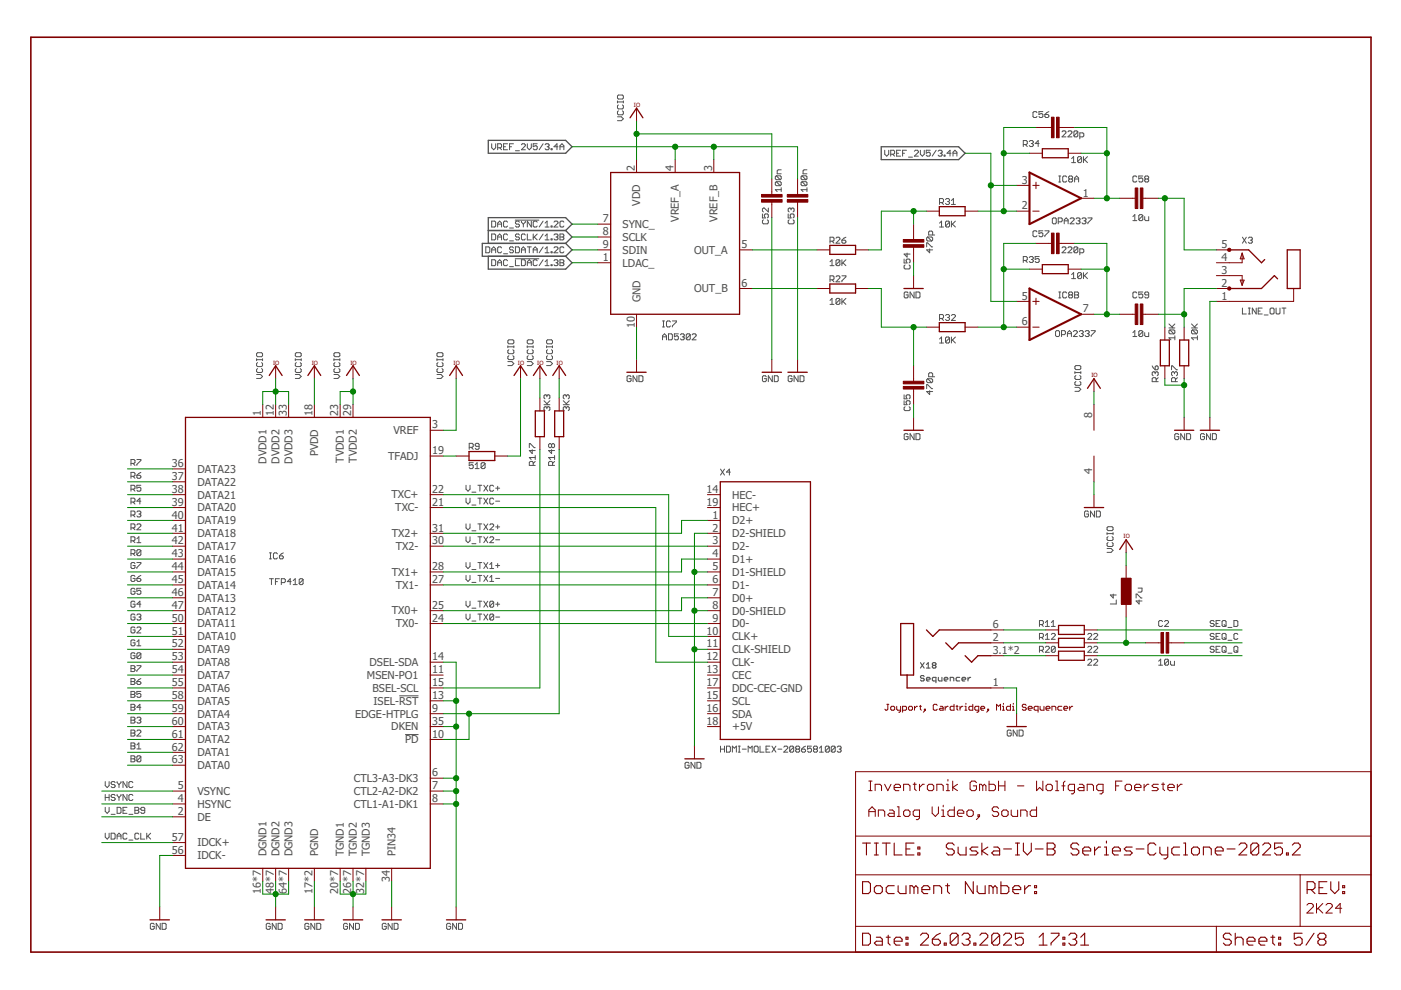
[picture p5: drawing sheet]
<svg xmlns="http://www.w3.org/2000/svg" width="297mm" height="210mm" viewBox="0 0 297 210" stroke-linecap="round" stroke-linejoin="round" font-family="sans-serif">
<defs><g id="words">
<g font-size="2.3" fill="#505050">
<text x="134.6" y="36.2" transform="rotate(-90 134.6 36.2)">2</text>
<text x="142.8" y="36.2" transform="rotate(-90 142.8 36.2)">4</text>
<text x="151" y="36.2" transform="rotate(-90 151 36.2)">3</text>
<text x="216.6" y="38.9">3</text>
<text x="229.6" y="41.7">1</text>
<text x="127.8" y="47.1">7</text>
<text x="135.8" y="43.6" transform="rotate(-90 135.8 43.6)">VDD</text>
<text x="144" y="47.1" transform="rotate(-90 144 47.1)">VREF_A</text>
<text x="152.2" y="47" transform="rotate(-90 152.2 47)">VREF_B</text>
<text x="216.6" y="44.4">2</text>
<text x="127.8" y="49.9">8</text>
<text x="127.8" y="52.6">9</text>
<text x="132" y="48.3">SYNC_</text>
<text x="132" y="51.1">SCLK</text>
<text x="132" y="53.8">SDIN</text>
<text x="147.2" y="53.8">OUT_A</text>
<text x="157.2" y="52.6">5</text>
<text x="259" y="52.6">5</text>
<text x="127.8" y="55.3">1</text>
<text x="132" y="56.5">LDAC_</text>
<text x="259" y="55.3">4</text>
<text x="259" y="58.1">3</text>
<text x="135.8" y="64.1" transform="rotate(-90 135.8 64.1)">GND</text>
<text x="147.2" y="62">OUT_B</text>
<text x="157.2" y="60.8">6</text>
<text x="216.6" y="63.5">5</text>
<text x="259" y="60.8">2</text>
<text x="259" y="63.5">1</text>
<text x="134.6" y="69.6" transform="rotate(-90 134.6 69.6)">10</text>
<text x="216.6" y="69">6</text>
<text x="229.6" y="66.3">7</text>
<text x="55.3" y="88.1" transform="rotate(-90 55.3 88.1)">1</text>
<text x="58.1" y="88.1" transform="rotate(-90 58.1 88.1)">12</text>
<text x="60.8" y="88.1" transform="rotate(-90 60.8 88.1)">33</text>
<text x="66.3" y="88.1" transform="rotate(-90 66.3 88.1)">18</text>
<text x="71.7" y="88.1" transform="rotate(-90 71.7 88.1)">23</text>
<text x="74.5" y="88.1" transform="rotate(-90 74.5 88.1)">29</text>
<text x="231.6" y="88.7" transform="rotate(-90 231.6 88.7)">8</text>
<text x="83.4" y="92">VREF</text>
<text x="91.6" y="90.8">3</text>
<text x="36.4" y="101.8">37</text>
<text x="36.4" y="99">36</text>
<text x="41.8" y="100.2">DATA23</text>
<text x="56.5" y="98.3" transform="rotate(-90 56.5 98.3)">DVDD1</text>
<text x="59.3" y="98.3" transform="rotate(-90 59.3 98.3)">DVDD2</text>
<text x="62" y="98.3" transform="rotate(-90 62 98.3)">DVDD3</text>
<text x="67.5" y="96.8" transform="rotate(-90 67.5 96.8)">PVDD</text>
<text x="72.9" y="98.1" transform="rotate(-90 72.9 98.1)">TVDD1</text>
<text x="75.7" y="98.1" transform="rotate(-90 75.7 98.1)">TVDD2</text>
<text x="82.3" y="97.5">TFADJ</text>
<text x="91.6" y="96.3">19</text>
<text x="231.6" y="100.5" transform="rotate(-90 231.6 100.5)">4</text>
<text x="36.4" y="107.2">39</text>
<text x="36.4" y="104.5">38</text>
<text x="41.8" y="105.7">DATA21</text>
<text x="41.8" y="103">DATA22</text>
<text x="83" y="105.7">TXC+</text>
<text x="91.6" y="104.5">22</text>
<text x="91.6" y="107.2">21</text>
<text x="149.8" y="104.5">14</text>
<text x="149.8" y="107.2">19</text>
<text x="155.2" y="105.7">HEC-</text>
<text x="36.4" y="112.7">41</text>
<text x="36.4" y="110">40</text>
<text x="41.8" y="113.9">DATA18</text>
<text x="41.8" y="111.2">DATA19</text>
<text x="41.8" y="108.4">DATA20</text>
<text x="83.1" y="113.9">TX2+</text>
<text x="83.8" y="108.4">TXC-</text>
<text x="91.6" y="112.7">31</text>
<text x="151.1" y="110">1</text>
<text x="151.1" y="112.7">2</text>
<text x="155.2" y="108.4">HEC+</text>
<text x="155.2" y="111.2">D2+</text>
<text x="155.2" y="113.9">D2-SHIELD</text>
<text x="36.4" y="118.2">43</text>
<text x="36.4" y="115.4">42</text>
<text x="41.8" y="119.4">DATA16</text>
<text x="41.8" y="116.6">DATA17</text>
<text x="83.9" y="116.6">TX2-</text>
<text x="91.6" y="115.4">30</text>
<text x="151.1" y="115.4">3</text>
<text x="151.1" y="118.2">4</text>
<text x="155.2" y="116.6">D2-</text>
<text x="155.2" y="119.4">D1+</text>
<text x="36.4" y="123.6">45</text>
<text x="36.4" y="120.9">44</text>
<text x="41.8" y="124.8">DATA14</text>
<text x="41.8" y="122.1">DATA15</text>
<text x="83.1" y="122.1">TX1+</text>
<text x="83.9" y="124.8">TX1-</text>
<text x="91.6" y="120.9">28</text>
<text x="91.6" y="123.6">27</text>
<text x="151.1" y="120.9">5</text>
<text x="151.1" y="123.6">6</text>
<text x="155.2" y="122.1">D1-SHIELD</text>
<text x="155.2" y="124.8">D1-</text>
<text x="36.4" y="131.8">50</text>
<text x="36.4" y="129.1">47</text>
<text x="36.4" y="126.4">46</text>
<text x="41.8" y="130.3">DATA12</text>
<text x="41.8" y="127.6">DATA13</text>
<text x="83.1" y="130.3">TX0+</text>
<text x="91.6" y="129.1">25</text>
<text x="91.6" y="131.8">24</text>
<text x="151.1" y="126.4">7</text>
<text x="151.1" y="129.1">8</text>
<text x="151.1" y="131.8">9</text>
<text x="155.2" y="127.6">D0+</text>
<text x="155.2" y="130.3">D0-SHIELD</text>
<text x="36.4" y="137.3">52</text>
<text x="36.4" y="134.6">51</text>
<text x="41.8" y="135.8">DATA10</text>
<text x="41.8" y="133">DATA11</text>
<text x="83.9" y="133">TX0-</text>
<text x="149.8" y="134.6">10</text>
<text x="149.8" y="137.3">11</text>
<text x="155.2" y="133">D0-</text>
<text x="155.2" y="135.8">CLK+</text>
<text x="210.5" y="133.2">6</text>
<text x="210.5" y="135.9">2</text>
<text x="36.4" y="142.7">54</text>
<text x="36.4" y="140">53</text>
<text x="41.8" y="143.9">DATA7</text>
<text x="41.8" y="141.2">DATA8</text>
<text x="41.8" y="138.5">DATA9</text>
<text x="77.8" y="143.9">MSEN-PO1</text>
<text x="78.4" y="141.2">DSEL-SDA</text>
<text x="91.6" y="142.7">11</text>
<text x="91.6" y="140">14</text>
<text x="149.8" y="140">12</text>
<text x="149.8" y="142.7">13</text>
<text x="155.2" y="138.5">CLK-SHIELD</text>
<text x="155.2" y="141.2">CLK-</text>
<text x="155.2" y="143.9">CEC</text>
<text x="210.5" y="138.6">3.1*2</text>
<text x="36.4" y="148.2">58</text>
<text x="36.4" y="145.5">55</text>
<text x="41.8" y="149.4">DATA5</text>
<text x="41.8" y="146.7">DATA6</text>
<text x="79" y="146.7">BSEL-SCL</text>
<text x="79.2" y="149.4">ISEL-RST</text>
<text x="91.6" y="148.2">13</text>
<text x="91.6" y="145.5">15</text>
<text x="149.8" y="145.5">17</text>
<text x="149.8" y="148.2">15</text>
<text x="155.2" y="146.7">DDC-CEC-GND</text>
<text x="155.2" y="149.4">SCL</text>
<text x="210.5" y="145.5">1</text>
<text x="36.4" y="153.7">60</text>
<text x="36.4" y="150.9">59</text>
<text x="41.8" y="154.9">DATA3</text>
<text x="41.8" y="152.1">DATA4</text>
<text x="75.3" y="152.1">EDGE-HTPLG</text>
<text x="83" y="154.9">DKEN</text>
<text x="91.6" y="153.7">35</text>
<text x="91.6" y="150.9">9</text>
<text x="149.8" y="150.9">16</text>
<text x="149.8" y="153.7">18</text>
<text x="155.2" y="152.1">SDA</text>
<text x="155.2" y="154.9">+5V</text>
<text x="36.4" y="161.9">63</text>
<text x="36.4" y="159.1">62</text>
<text x="36.4" y="156.4">61</text>
<text x="41.8" y="160.3">DATA1</text>
<text x="41.8" y="157.6">DATA2</text>
<text x="85.9" y="157.6">PD</text>
<text x="91.6" y="156.4">10</text>
<text x="37.7" y="167.3">5</text>
<text x="41.8" y="163.1">DATA0</text>
<text x="75" y="165.8">CTL3-A3-DK3</text>
<text x="91.6" y="167.3">7</text>
<text x="91.6" y="164.6">6</text>
<text x="37.7" y="170.1">4</text>
<text x="37.7" y="172.8">2</text>
<text x="41.8" y="168.5">VSYNC</text>
<text x="41.8" y="171.3">HSYNC</text>
<text x="75" y="171.3">CTL1-A1-DK1</text>
<text x="75" y="168.5">CTL2-A2-DK2</text>
<text x="91.6" y="170.1">8</text>
<text x="36.4" y="178.3">57</text>
<text x="41.8" y="174">DE</text>
<text x="41.8" y="179.5">IDCK+</text>
<text x="36.4" y="181">56</text>
<text x="41.8" y="182.2">IDCK-</text>
<text x="56.5" y="181.6" transform="rotate(-90 56.5 181.6)">DGND1</text>
<text x="59.3" y="181.6" transform="rotate(-90 59.3 181.6)">DGND2</text>
<text x="62" y="181.6" transform="rotate(-90 62 181.6)">DGND3</text>
<text x="67.5" y="181.6" transform="rotate(-90 67.5 181.6)">PGND</text>
<text x="72.9" y="181.6" transform="rotate(-90 72.9 181.6)">TGND1</text>
<text x="75.7" y="181.6" transform="rotate(-90 75.7 181.6)">TGND2</text>
<text x="78.4" y="181.6" transform="rotate(-90 78.4 181.6)">TGND3</text>
<text x="83.9" y="181.6" transform="rotate(-90 83.9 181.6)">PIN34</text>
<text x="55.3" y="189.6" transform="rotate(-90 55.3 189.6)">16*7</text>
<text x="58.1" y="189.6" transform="rotate(-90 58.1 189.6)">48*7</text>
<text x="60.8" y="189.6" transform="rotate(-90 60.8 189.6)">64*7</text>
<text x="66.3" y="189.6" transform="rotate(-90 66.3 189.6)">17*2</text>
<text x="71.7" y="189.6" transform="rotate(-90 71.7 189.6)">20*7</text>
<text x="74.5" y="189.6" transform="rotate(-90 74.5 189.6)">26*7</text>
<text x="77.2" y="189.6" transform="rotate(-90 77.2 189.6)">32*7</text>
<text x="82.7" y="187" transform="rotate(-90 82.7 187)">34</text>
</g>
<g font-size="1.2" fill="#800000">
<text x="134.4" y="22.6">IO</text>
<text x="57.9" y="77.3">IO</text>
<text x="66.1" y="77.3">IO</text>
<text x="74.3" y="77.3">IO</text>
<text x="96.2" y="77.3">IO</text>
<text x="109.8" y="77.3">IO</text>
<text x="113.9" y="77.3">IO</text>
<text x="118" y="77.3">IO</text>
<text x="231.4" y="80">IO</text>
<text x="238.2" y="114.2">IO</text>
</g>
</g></defs>
<g fill="none" stroke="#505050" stroke-width=".21">
<path d="M104.2 30.5v.8l.5 .4 .4-.4v-.8M105.5 31.3h.7l.1-.2v-.4l-.1-.2h-.7v1.2M105.9 31.3l.4 .4M106.8 31.1h.4M107.6 30.5h-.8v1.2h.8M108 31.1h.5M108.9 30.5h-.9v1.2M109.3 32h.8M110.6 30.7l.1-.2h.5l.2 .2v.2l-.8 .8h.8M111.8 30.5v.8l.4 .4 .4-.4v-.8M113.9 30.5h-.8v.6l.4-.2 .4 .2v.4l-.2 .2h-.4l-.2-.2M115.1 30.5l-.8 1.2"/>
<path d="M115.6 30.7l.2-.2h.4l.2 .2-.2 .4M116 31.1h.2M116.2 31.1l.2 .2-.2 .4h-.4l-.2-.2M116.8 31.5h.3v.2h-.3zM118.3 31.1h-.8l.6-.6v1.2M118.7 31.7v-.8l.4-.4 .4 .4v.8M118.7 31.1h.8M130.9 24.8h.8l.5 .4-.5 .4h-.8M130.9 21.4v.4M130.9 21.6h1.3M131.1 23.5l-.2 .2v.4l.2 .2h.9l.2-.2v-.4l-.2-.2M131.1 20.2h.9l.2 .2v.4l-.2 .2h-.9l-.2-.2v-.4z"/>
<path d="M131.1 22.2l-.2 .3v.4l.2 .2h.9l.2-.2v-.4l-.2-.3M132.2 21.4v.4M164.6 37.3h.8l.2 .2v.4l-.2 .2M164.6 38.5h.8l.2 .2v.5l-.2 .2M164.6 38.5l-.2 .2v.5l.2 .2h.8M164.6 37.3l-.2 .2v.4l.2 .2h.8M164.6 38.5l.8 .9M164.6 37.3l.8 .8M165.6 39.8v.8M165.6 36h-.6l-.2 .2v.7h.8M170.1 38.5l-.3 .2v.5l.3 .2h.8M170.1 38.5h.8l.2 .2v.5l-.2 .2"/>
<path d="M170.1 37.3l-.3 .2v.4l.3 .2h.8M170.1 37.3h.8l.2 .2v.4l-.2 .2M170.1 38.5l.8 .9M170.1 37.3l.8 .8M171.1 36h-.6l-.2 .2v.7h.8M171.1 39.8v.8M187.6 31.9v.8l.4 .4 .4-.4v-.8M188.8 32.7h.7l.2-.2v-.4l-.2-.2h-.7v1.2M189.3 32.7l.4 .4M190.1 32.5h.4M190.9 31.9h-.8v1.2h.8M191.4 32.5h.4"/>
<path d="M192.2 31.9h-.8v1.2M192.6 33.3h.9M193.9 32.1l.2-.2h.4l.2 .2v.2l-.8 .8h.8M195.1 31.9v.8l.5 .4 .4-.4v-.8M197.2 31.9h-.8v.6l.4-.2 .4 .2v.4l-.2 .2h-.4l-.2-.2M198.5 31.9l-.8 1.2M198.9 32.1l.2-.2h.4l.2 .2-.2 .4M199.3 32.5h.2M199.5 32.5l.2 .2-.2 .4h-.4l-.2-.2M200.2 32.9h.2v.2h-.2zM201.6 32.5h-.8l.6-.6v1.2M202.1 33.1v-.8l.4-.4 .4 .4v.8"/>
<path d="M202.1 32.5h.8M217 30.6h.6l.2-.2v-.4l-.2-.2h-.6v1.3M217.4 30.6l.4 .5M218.2 30l.2-.2h.5l.2 .2-.2 .4M218.7 30.4h.2M218.9 30.4l.2 .2-.2 .5h-.5l-.2-.2M219.9 23.9l-.3-.2h-.4l-.2 .2v.8l.2 .2h.4l.3-.2M220.3 30.4h-.8l.6-.6v1.3M221.1 23.7h-.8v.6l.6-.2 .2 .2v.4l-.2 .2h-.4l-.2-.2M221.5 24.3h.7l.2 .4-.2 .2h-.5l-.2-.2zM222.4 23.7l-.9 .6M224.5 38.6h.4"/>
<path d="M224.5 37.3h.4M224.7 37.3v1.3M225.2 28l.2-.3h.4l.2 .3v.2l-.8 .8h.8M226.2 37.5l-.2-.2h-.5l-.2 .2v.9l.2 .2h.5l.2-.2M226.4 28l.2-.3h.5l.2 .3v.2l-.9 .8h.9M226.8 38l-.2 .2 .2 .4h.4l.2-.2-.2-.4M226.8 38l-.2-.3 .2-.4h.4l.2 .2-.2 .5M226.8 38h.4M227.2 33.6l.4-.4v1.3M227.2 34.5h.8M227.8 38h.9M227.8 38.6v-.9l.5-.4 .4 .4v.9"/>
<path d="M228.5 28l-.2-.3h-.4l-.2 .3v.8M228.5 28v.8l-.2 .2h-.4l-.2-.2M228.5 28l-.8 .8M228.9 29h.7l.2-.2v-.4l-.2-.2h-.7v1.2M229.3 33.4l-.2-.2h-.4l-.2 .2v.9M229.3 33.4v.9l-.2 .2h-.4l-.2-.2M229.3 33.4l-.8 .9M229.7 33.2v1.3M229.9 33.8l.7 .7M230.6 33.2l-.9 .9M241 37.5l-.2-.2h-.4l-.2 .2v.9l.2 .2h.4l.2-.2M242.3 37.3h-.9v.7l.5-.3 .4 .3v.4l-.2 .2h-.4l-.3-.2"/>
<path d="M242.9 38l-.2 .2 .2 .4h.4l.2-.2-.2-.4M242.9 38l-.2-.3 .2-.4h.4l.2 .2-.2 .5M242.9 38h.4M103 52.3h.6l.2 .3v.8l-.2 .2h-.6zM104.2 46.9h.7l.2 .2v.8l-.2 .2h-.7zM104.2 55.1h.7l.2 .2v.8l-.2 .2h-.7zM104.2 53h.9M104.2 49.6h.7l.2 .2v.9l-.2 .2h-.7zM104.2 53.6v-.8l.5-.5 .4 .5v.8M105.5 50.2h.8M105.5 48.1v-.8l.4-.4 .4 .4v.8M105.5 50.9v-.9l.4-.4 .4 .4v.9"/>
<path d="M105.5 56.3v-.8l.4-.4 .4 .4v.8M105.5 47.5h.8M105.5 55.7h.8M106.3 52.6l-.1-.3h-.5l-.2 .3v.8l.2 .2h.5l.1-.2M106.8 53.8h.8M107.6 47.1l-.2-.2h-.4l-.2 .2v.8l.2 .2h.4l.2-.2M107.6 55.3l-.2-.2h-.4l-.2 .2v.8l.2 .2h.4l.2-.2M107.6 49.8l-.2-.2h-.4l-.2 .2v.9l.2 .2h.4l.2-.2M108 51.1h.9M108 48.3h.9M108 56.5h.9M108.9 52.6l-.3-.3h-.4l-.2 .5 .2 .2h.4l.3 .4-.3 .2h-.4l-.2-.2"/>
<path d="M109.2 46.7h5.1M109.2 54.9h5.1M109.3 55.1v1.2h.8M109.3 52.3h.6l.2 .3v.8l-.2 .2h-.6zM110.1 47.1l-.2-.2h-.4l-.2 .2 .2 .4h.4l.2 .2-.2 .4h-.4l-.2-.2M110.1 49.8l-.2-.2h-.4l-.2 .4 .2 .2h.4l.2 .5-.2 .2h-.4l-.2-.2M110.6 55.1h.6l.2 .2v.8l-.2 .2h-.6zM110.6 53h.8M110.6 46.9v.2l.4 .4M110.6 53.6v-.8l.4-.5 .4 .5v.8M111 47.5v.6M111.4 49.8l-.2-.2h-.5l-.1 .2v.9l.1 .2h.5l.2-.2"/>
<path d="M111.4 46.9v.2l-.4 .4M111.8 52.3h.8M111.8 49.6v1.3h.8M111.8 56.3v-.8l.4-.4 .4 .4v.8M111.8 55.7h.8M112.2 52.3v1.3M112.6 46.9v1.2l-.8-1.2v1.2M113.1 53h.8M113.1 49.6v1.3M113.1 53.6v-.8l.4-.5 .4 .5v.8M113.3 50.2l.6 .7M113.9 47.1l-.2-.2h-.4l-.2 .2v.8l.2 .2h.4l.2-.2"/>
<path d="M113.9 55.3l-.2-.2h-.4l-.2 .2v.8l.2 .2h.4l.2-.2M113.9 49.6l-.8 .9M115.1 46.9l-.8 1.2M115.1 49.6l-.8 1.3M115.1 52.3l-.8 1.3M115.1 55.1l-.8 1.2M115.6 48.1h.8M115.6 56.3h.8M115.6 53.6h.8M115.6 47.3l.4-.4v1.2M115.6 50l.4-.4v1.3M115.6 52.8l.4-.5v1.3"/>
<path d="M115.6 55.5l.4-.4v1.2M115.6 50.9h.8M116.8 47.9h.3v.2h-.3zM116.8 56.1h.3v.2h-.3zM116.8 53.4h.3v.2h-.3zM116.8 50.7h.3v.2h-.3zM117.5 47.1l.2-.2h.4l.2 .2v.2l-.8 .8h.8M117.5 55.3l.2-.2h.4l.2 .2-.2 .4M117.5 52.6l.2-.3h.4l.2 .3v.2l-.8 .8h.8M117.5 49.8l.2-.2h.4l.2 .2-.2 .4M117.9 50.2h.2M117.9 55.7h.2"/>
<path d="M118.1 55.7l.2 .2-.2 .4h-.4l-.2-.2M118.1 50.2l.2 .3-.2 .4h-.4l-.2-.2M118.7 55.1h.7l.1 .2-.1 .4 .1 .4-.1 .2h-.7zM118.7 50.2h.7M118.7 49.6h.7l.1 .2-.1 .4 .1 .5-.1 .2h-.7zM118.7 55.7h.7M119.5 47.1l-.1-.2h-.5l-.2 .2v.8l.2 .2h.5l.1-.2M119.5 52.6l-.1-.3h-.5l-.2 .3v.8l.2 .2h.5l.1-.2M161.6 45.4v.8h.7l-.2-.4 .2-.4h.4l.2 .2v.4l-.2 .2M161.9 46.6l-.3 .2v.4l.3 .3h.8l.2-.3v-.4l-.2-.2M162.9 44.1v.8l-.8-.8-.5 .2v.4l.3 .2M165.6 40.2h-1.2l.4 .4"/>
<path d="M167.1 45.4v.8h.6l-.2-.4 .2-.4h.4l.3 .2v.4l-.3 .2M167.3 46.6l-.2 .2v.4l.2 .3h.8l.3-.3v-.4l-.3-.2M167.7 44.3l-.2-.2-.4 .2v.4l.2 .2M167.7 44.3l.2-.2 .5 .2v.4l-.3 .2M167.7 44.3v.2M171.1 40.2h-1.3l.5 .4M176 55.5l.4-.4v1.2M176 56.3h.8M176 51.1h.6l.2-.2v-.4l-.2-.2h-.6v1.3M176 59.3h.6l.2-.2v-.4l-.2-.2h-.6v1.3M176.4 51.1l.4 .5M176.4 59.3l.4 .5"/>
<path d="M177.2 50.5l.3-.2h.4l.2 .2v.2l-.9 .9h.9M177.2 58.7l.3-.2h.4l.2 .2v.2l-.9 .9h.9M178.1 55.3l-.2-.2h-.4l-.3 .2v.8M178.1 55.3v.8l-.2 .2h-.4l-.3-.2M178.1 55.3l-.9 .8M178.5 50.9h.6l.2 .5-.2 .2h-.4l-.2-.2zM178.5 55.1v1.2M178.5 58.5h.8v.2l-.8 .8v.3M178.7 55.7l.6 .6M179.3 55.1l-.8 .8M179.3 50.3l-.8 .6M191.7 54.9v.9h.6l-.2-.5 .2-.4h.4l.3 .2v.4l-.3 .3"/>
<path d="M191.9 56.2l-.2 .2v.4l.2 .2h.8l.3-.2v-.4l-.3-.2M192.3 53.7v.8l-.6-.6h1.3M196.5 52.3v-.8h.2l.8 .8h.2M196.7 50.2l-.2 .3v.4l.2 .2h.8M196.7 50.2h.8l.2 .3v.4l-.2 .2M196.7 50.2l.8 .9M197.1 52.8v.8l-.6-.6h1.2M197.7 49.8v-.6l-.2-.2h-.4l-.2 .2v.6h1.3M199.2 47.3l.4-.4v1.2M199.2 48.1h.8M199.2 42.9h.6l.2-.2v-.4l-.2-.2h-.6v1.2M199.6 42.9l.4 .4"/>
<path d="M200.5 42.3l.2-.2h.4l.2 .2-.2 .4M200.9 42.7h.2M201.1 42.7l.2 .2-.2 .4h-.4l-.2-.2M201.3 47.1l-.2-.2h-.4l-.2 .2v.8M201.3 47.1v.8l-.2 .2h-.4l-.2-.2M201.3 47.1l-.8 .8M201.7 46.9v1.2M201.7 43.3h.9M201.7 42.5l.4-.4v1.2M201.9 47.5l.7 .6M202.6 46.9l-.9 .8M217 55.2h.6l.2-.2v-.4l-.2-.2h-.6v1.2"/>
<path d="M217.4 55.2l.4 .4M218.2 54.6l.2-.2h.5l.2 .2-.2 .4M218.7 55h.2M218.9 55l.2 .2-.2 .4h-.5l-.2-.2M219.9 49.1l-.3-.2h-.4l-.2 .2v.9l.2 .2h.4l.3-.2M220.3 54.4h-.8v.6l.4-.2 .4 .2v.4l-.2 .2h-.4l-.2-.2M221.1 48.9h-.8v.7l.6-.3 .2 .3v.4l-.2 .2h-.4l-.2-.2M221.5 48.9h.9v.2l-.9 .9v.2M223.1 46.4l.2-.2h.5l.1 .2v.8l-.1 .3h-.5l-.2-.3zM224.4 47h.6l.2-.2v-.4l-.2-.2h-.6v1.3M225.2 52.6l.2-.3h.4l.2 .3v.2l-.8 .8h.8M225.6 47.5v-.9l.5-.4 .4 .4v.9"/>
<path d="M225.6 46.8h.9M226.4 52.6l.2-.3h.5l.2 .3v.2l-.9 .8h.9M226.9 46.4l.2-.2h.4l.2 .2v.2l-.8 .9h.8M227.2 58.2l.4-.4v1.3M227.2 59.1h.8M228.2 46.4l.1-.2h.5l.2 .2-.2 .4M228.5 52.6l-.2-.3h-.4l-.2 .3v.8M228.5 52.6v.8l-.2 .2h-.4l-.2-.2M228.5 52.6l-.8 .8M228.6 46.8h.2M228.8 46.8l.2 .2-.2 .5h-.5l-.1-.3M228.9 53.6h.7l.2-.2v-.4l-.2-.2h-.7v1.2"/>
<path d="M229.3 58v.9l-.2 .2h-.4l-.2-.2M229.3 58l-.2-.2h-.4l-.2 .2v.9M229.3 58l-.8 .9M229.4 46.4l.2-.2h.4l.3 .2-.3 .4M229.7 57.8v1.3M229.8 46.8h.2M229.9 58.4l.7 .7M230 46.8l.3 .2-.3 .5h-.4l-.2-.3M230.6 57.8l-.9 .9M230.7 46.2h.8v.2l-.8 .8v.3M240.2 46.8h.8M240.2 45.9l.4-.4v1.3"/>
<path d="M242.3 45.7v.9l-.2 .2h-.4l-.3-.2M242.3 45.7l-.9 .9M242.3 45.7l-.2-.2h-.4l-.3 .2v.9M242.7 45.9v.7l.2 .2h.6v-.9M263.4 50.3l.8 1.3M264.2 50.3l-.8 1.3M264.7 50.5l.2-.2h.4l.2 .2-.2 .4M265.1 50.9h.2M265.3 50.9l.2 .2-.2 .5h-.4l-.2-.2M54.4 79.4h.8l.5 .4-.5 .4h-.8M54.4 76.3h1.3M54.4 75l.2-.2h.9l.2 .2v.4l-.2 .2h-.9l-.2-.2z"/>
<path d="M54.4 76.1v.4M54.6 78.1l-.2 .3v.4l.2 .2h.9l.2-.2v-.4l-.2-.3M54.6 76.9l-.2 .2v.4l.2 .2h.9l.2-.2v-.4l-.2-.2M55.7 76.1v.4M62.6 76.1v.4M62.6 79.4h.8l.5 .4-.5 .4h-.8M62.6 76.3h1.3M62.8 78.1l-.2 .3v.4l.2 .2h.8l.3-.2v-.4l-.3-.3M62.8 74.8h.8l.3 .2v.4l-.3 .2h-.8l-.2-.2v-.4zM62.8 76.9l-.2 .2v.4l.2 .2h.8l.3-.2v-.4l-.3-.2M63.9 76.1v.4M70.8 79.4h.8l.5 .4-.5 .4h-.8"/>
<path d="M70.8 76.3h1.3M70.8 75l.2-.2h.8l.3 .2v.4l-.3 .2h-.8l-.2-.2zM70.8 76.1v.4M71 78.1l-.2 .3v.4l.2 .2h.8l.3-.2v-.4l-.3-.3M71 76.9l-.2 .2v.4l.2 .2h.8l.3-.2v-.4l-.3-.2M72.1 76.1v.4M92.6 79.4h.9l.4 .4-.4 .4h-.9M92.6 76.3h1.3M92.6 75l.3-.2h.8l.2 .2v.4l-.2 .2h-.8l-.3-.2zM92.6 76.1v.4M92.9 78.1l-.3 .3v.4l.3 .2h.8l.2-.2v-.4l-.2-.3M92.9 76.9l-.3 .2v.4l.3 .2h.8l.2-.2v-.4l-.2-.2"/>
<path d="M93.9 76.1v.4M107.7 72.3l.2-.2h.8l.2 .2v.4l-.2 .2h-.8l-.2-.2zM107.7 76.7h.8l.4 .4-.4 .4h-.8M107.7 73.3v.4M107.7 73.5h1.2M107.9 75.4l-.2 .2v.4l.2 .2h.8l.2-.2v-.4l-.2-.2M107.9 74.1l-.2 .3v.4l.2 .2h.8l.2-.2v-.4l-.2-.3M108.9 73.3v.4M111.8 72.3l.2-.2h.8l.2 .2v.4l-.2 .2h-.8l-.2-.2zM111.8 76.7h.8l.4 .4-.4 .4h-.8M111.8 73.5h1.2M111.8 73.3v.4"/>
<path d="M112 75.4l-.2 .2v.4l.2 .2h.8l.2-.2v-.4l-.2-.2M112 74.1l-.2 .3v.4l.2 .2h.8l.2-.2v-.4l-.2-.3M113 73.3v.4M115.9 76.7h.8l.4 .4-.4 .4h-.8M115.9 73.5h1.2M115.9 73.3v.4M116.1 72.1h.8l.2 .2v.4l-.2 .2h-.8l-.2-.2v-.4zM116.1 75.4l-.2 .2v.4l.2 .2h.8l.2-.2v-.4l-.2-.2M116.1 74.1l-.2 .3v.4l.2 .2h.8l.2-.2v-.4l-.2-.3M117.1 73.3v.4M133.8 79.9l-.2-.2h-.4l-.3 .2v.8l.3 .2h.4l.2-.2v-.4h-.4M135 79.7v1.2l-.8-1.2v1.2"/>
<path d="M135.5 79.7h.6l.2 .2v.8l-.2 .2h-.6zM140.5 72.1v-.9l.4-.4 .4 .4v.9M140.5 71.4h.8M140.5 69.3h.4M140.5 68.1h.4M140.7 68.1v1.2M141.7 70.8h.6l.3 .2v.8l-.3 .3h-.6zM142.2 68.3l-.3-.2h-.4l-.2 .2v.8l.2 .2h.4l.3-.2M142.6 68.1h.8v.2l-.8 .8v.2M143.8 70.8h-.8v.6l.4-.2 .4 .2v.4l-.2 .3h-.4l-.2-.3M144.3 71l.2-.2h.4l.2 .2-.2 .4M144.7 71.4h.2"/>
<path d="M144.9 71.4l.2 .2-.2 .5h-.4l-.2-.3M146.3 71v.8l-.2 .3h-.4l-.2-.3M146.3 71l-.2-.2h-.4l-.2 .2v.8M146.3 71l-.8 .8M146.7 71l.3-.2h.4l.2 .2v.2l-.9 .9h.9M162.5 79.9l-.2-.2h-.4l-.3 .2v.8l.3 .2h.4l.2-.2v-.4h-.4M163.7 79.7v1.2l-.8-1.2v1.2M164.2 79.7h.6l.2 .2v.8l-.2 .2h-.6zM167.9 79.9l-.2-.2h-.4l-.2 .2v.8l.2 .2h.4l.2-.2v-.4h-.4M169.2 79.7v1.2l-.8-1.2v1.2M169.6 79.7h.6l.3 .2v.8l-.3 .2h-.6zM176 63.7l.4-.4v1.2"/>
<path d="M176 64.5h.8M178.1 63.5v.8l-.2 .2h-.4l-.3-.2M178.1 63.5l-.2-.2h-.4l-.3 .2v.8M178.1 63.5l-.9 .8M178.5 63.3v1.2M178.7 63.9l.6 .6M179.3 63.3l-.8 .8M192.5 62.1l-.2-.2h-.4l-.2 .2v.8l.2 .3h.4l.2-.3v-.4h-.4M193.8 61.9v1.3l-.8-1.3v1.3M194.2 61.9h.6l.3 .2v.8l-.3 .3h-.6zM197.7 79.9v-.7l-.2-.2h-.4l-.2 .2v.7h1.3M199.2 71.9l.4-.4v1.2"/>
<path d="M199.2 72.7h.8M199.2 67.5h.6l.2-.2v-.4l-.2-.2h-.6v1.2M199.6 67.5l.4 .4M200.5 66.9l.2-.2h.4l.2 .2-.2 .4M200.9 67.3h.2M201.1 67.3l.2 .2-.2 .4h-.4l-.2-.2M201.3 71.7l-.2-.2h-.4l-.2 .2v.8M201.3 71.7v.8l-.2 .2h-.4l-.2-.2M201.3 71.7l-.8 .8M201.7 71.5v1.2M201.7 66.9l.2-.2h.5l.2 .2v.2l-.9 .8h.9M201.9 72.1l.7 .6"/>
<path d="M202.6 71.5l-.9 .8M224 70.1h.4l.2 .2v.8l-.2 .3h-.4l-.2-.3v-.8zM224.5 61.9h.4M224.5 63.2h.4M224.7 61.9v1.3M225.1 71h.6l.2-.3v-.4l-.2-.2h-.6v1.3M226.2 62.1l-.2-.2h-.5l-.2 .2v.8l.2 .3h.5l.2-.3M226.3 70.7h.9M226.3 71.4v-.9l.4-.4 .5 .4v.9M226.8 62.5l-.2-.2 .2-.4h.4l.2 .2-.2 .4M226.8 62.5l-.2 .2 .2 .5h.4l.2-.3-.2-.4M226.8 62.5h.4"/>
<path d="M227.6 70.3l.2-.2h.4l.2 .2v.2l-.8 .9h.8M227.8 61.9h.7l.2 .2-.2 .4 .2 .4-.2 .3h-.7zM227.8 62.5h.7M227.9 77.7l.2-.2h.8l.3 .2v.4l-.3 .3h-.8l-.2-.3zM227.9 78.8v.4M227.9 79h1.3M228.1 79.6l-.2 .2v.4l.2 .3h.8l.3-.3v-.4l-.3-.2M228.8 70.3l.2-.2h.5l.2 .2-.2 .4M229.2 78.8v.4M229.3 70.7h.2M229.5 70.7l.2 .3-.2 .4h-.5l-.2-.3M230.1 70.3l.2-.2h.4l.2 .2-.2 .4"/>
<path d="M230.5 70.7h.2M230.7 70.7l.2 .3-.2 .4h-.4l-.2-.3M231.4 70.1h.8v.2l-.8 .8v.3M240.2 71.4h.8M240.2 70.5l.4-.4v1.3M241 62.1l-.2-.2h-.4l-.2 .2v.8l.2 .3h.4l.2-.3M242.3 70.3l-.2-.2h-.4l-.3 .2v.8M242.3 70.3v.8l-.2 .3h-.4l-.3-.3M242.3 61.9h-.9v.6l.5-.2 .4 .2v.4l-.2 .3h-.4l-.3-.3M242.3 70.3l-.9 .8M242.7 70.5v.6l.2 .3h.6v-.9M243.5 62.5h-.6l-.2-.2 .2-.4h.4l.2 .2v.8l-.2 .3h-.4l-.2-.3"/>
<path d="M244.3 77.6l.6 .8M244.9 79l-.2-.2-.4 .2v.5l.2 .2M244.9 79l.2-.2 .5 .2v.5l-.3 .2M244.9 77.8l.4-.2 .3 .2v.4l-.3 .2h-.4zM244.9 79v.2M247.8 69.5h1.3M247.8 68.7l.9 .8M248.1 70l-.3 .1v.5l.3 .2h.8M248.1 70h.8l.2 .1v.5l-.2 .2M248.1 70l.8 .8M248.4 78.4v-.8h.2l.8 .8h.2M249 79v.2"/>
<path d="M249 79l-.2-.2-.4 .2v.5l.2 .2M249 79l.2-.2 .4 .2v.5l-.2 .2M249.1 71.6h-1.3l.5 .5M249.1 71.2v.9M249.1 68.7l-.6 .6M252.6 69.5h1.3M252.6 68.7l.8 .8M252.8 70l-.2 .1v.5l.2 .2h.9M252.8 70h.9l.2 .1v.5l-.2 .2M252.8 70l.9 .8M253.9 71.6h-1.3l.4 .5M253.9 71.2v.9"/>
<path d="M253.9 68.7l-.6 .6M263.4 65.3v1.3h.8M264.7 66.6h.4M264.7 65.3h.4M264.9 65.3v1.3M266.3 65.3v1.3l-.8-1.3v1.3M266.8 66h.4M267.6 65.3h-.8v1.3h.8M268 66.8h.9M269.3 65.5l.2-.2h.4l.2 .2v.9l-.2 .2h-.4l-.2-.2zM270.6 65.3v1.1l.1 .2h.5l.2-.2v-1.1M271.8 65.3h.8"/>
<path d="M272.2 65.3v1.3M27.8 98.3h.6l.2-.3v-.4l-.2-.2h-.6v1.3M28.2 98.3l.4 .4M29 97.4h.9v.2l-.9 .9v.2M99.5 94.8h.6l.2-.2v-.4l-.2-.2h-.6v1.3M99.9 94.8l.4 .5M100.3 98.1h-.8v.6l.4-.2 .4 .2v.4l-.2 .3h-.4l-.2-.3M100.8 99.4h.8M100.8 98.5l.4-.4v1.3M101.6 94.6h-.6l-.2-.2 .2-.4h.4l.2 .2v.9l-.2 .2h-.4l-.2-.2M102.8 98.3l-.2-.2h-.4l-.2 .2v.8M102.8 98.3v.8l-.2 .3h-.4l-.2-.3"/>
<path d="M102.8 98.3l-.8 .8M112.2 94.9v-.8h.2l.9 .8h.2M112.8 95.3v.9l-.6-.7h1.3M113.1 98.7v-.7l-.3-.2h-.4l-.2 .2v.7h1.3M113.5 97.8l-.4 .5M113.5 97h-1.3l.4 .4M113.5 96.6v.8M115.3 85.8h1.3M115.3 85l.9 .8M116 86.4l-.2-.2-.5 .2v.5l.2 .2M116 83.9l-.2-.2-.5 .2v.4l.2 .3M116 86.4l.2-.2 .4 .2v.5l-.2 .2"/>
<path d="M116 83.9v.2M116 86.4v.3M116 83.9l.2-.2 .4 .2v.4l-.2 .3M116.6 85l-.6 .6M116.9 95.3v.9l-.6-.7h1.3M116.9 94.3l-.2-.2-.4 .2v.4l.2 .2 .4-.2M116.9 94.3l.3-.2 .4 .2v.4l-.2 .2-.5-.2M116.9 94.3v.4M117.2 98.7v-.7l-.3-.2h-.4l-.2 .2v.7h1.3M117.6 97h-1.3l.4 .4M117.6 97.8l-.4 .5M117.6 96.6v.8"/>
<path d="M119.4 85.8h1.3M119.4 85l.9 .8M120.1 86.4l.2-.2 .4 .2v.5l-.2 .2M120.1 86.4l-.3-.2-.4 .2v.5l.2 .2M120.1 83.9l-.3-.2-.4 .2v.4l.2 .3M120.1 83.9l.2-.2 .4 .2v.4l-.2 .3M120.1 83.9v.2M120.1 86.4v.3M120.7 85l-.6 .6M152.8 99.5l.8 1.2M153.6 99.5l-.8 1.2M191.7 83.7v.9h.6l-.2-.7 .2-.2h.4l.3 .2v.4l-.3 .3"/>
<path d="M191.7 85v.8h.6l-.2-.6 .2-.2h.4l.3 .2v.4l-.3 .2M191.9 86.2l-.2 .2v.5l.2 .2h.8l.3-.2v-.5l-.3-.2M192.5 92.2l-.2-.3h-.4l-.2 .3v.8l.2 .2h.4l.2-.2v-.4h-.4M193.8 91.9v1.3l-.8-1.3v1.3M194.2 91.9h.6l.3 .3v.8l-.3 .2h-.6zM196.5 82.4v-.8h.2l.8 .8h.2M196.7 80.3h.8l.2 .2v.4l-.2 .2M196.7 80.3l-.2 .2v.4l.2 .2h.8M196.7 80.3l.8 .8M197.1 82.8v.9l-.6-.7h1.2M227.9 82.1h.8l.5 .4-.5 .5h-.8M228.1 80.9l-.2 .2v.4l.2 .2h.8l.3-.2v-.4l-.3-.2"/>
<path d="M245.1 80.9v-.6l-.2-.2h-.4l-.2 .2v.6h1.3M245.6 80.1l-.5 .4M249.2 80.9v-.6l-.2-.2h-.4l-.2 .2v.6h1.2M249.6 80.1l-.4 .4M249.9 92.2l-.2-.3h-.4l-.2 .3v.8l.2 .2h.4l.2-.2v-.4h-.4M251.2 91.9v1.3l-.9-1.3v1.3M251.6 91.9h.6l.2 .3v.8l-.2 .2h-.6zM255.4 92.2l-.2-.3h-.5l-.2 .3v.8l.2 .2h.5l.2-.2v-.4h-.4M256.6 91.9v1.3l-.8-1.3v1.3M257 91.9h.7l.2 .3v.8l-.2 .2h-.7zM27.8 109.2h.6l.2-.2v-.4l-.2-.2h-.6v1.2M27.8 117.4h.6l.2-.2v-.4l-.2-.3h-.6v1.3"/>
<path d="M27.8 101h.6l.2-.2v-.4l-.2-.2h-.6v1.2M27.8 103.7h.6l.2-.2v-.4l-.2-.2h-.6v1.2M27.8 106.4h.6l.2-.1v-.5l-.2-.2h-.6v1.3M27.8 111.9h.6l.2-.2v-.4l-.2-.2h-.6v1.2M27.8 114.7h.6l.2-.3v-.4l-.2-.2h-.6v1.3M28.2 117.4l.4 .4M28.2 114.7l.4 .4M28.2 111.9l.4 .4M28.2 109.2l.4 .4M28.2 106.4l.4 .5M28.2 103.7l.4 .4M28.2 101l.4 .4"/>
<path d="M28.6 119.5l-.2-.2h-.4l-.2 .2v.8l.2 .2h.4l.2-.2v-.4h-.4M29 108.6l.2-.2h.5l.2 .2-.2 .4M29 100.8h.7l.2 .4-.2 .2h-.5l-.2-.2zM29 111.3l.2-.2h.5l.2 .2v.2l-.9 .8h.9M29 119.3h.9v.2l-.9 .8v.2M29 114.2l.4-.4v1.3M29 115.1h.9M29.4 109h.3M29.7 109l.2 .2-.2 .4h-.5l-.2-.2M29.9 116.8v.8l-.2 .2h-.5l-.2-.2M29.9 102.9h-.9v.6l.4-.2 .5 .2v.4l-.2 .2h-.5l-.2-.2M29.9 116.8l-.2-.3h-.5l-.2 .3v.8"/>
<path d="M29.9 106.3h-.9l.7-.7v1.3M29.9 116.8l-.9 .8M29.9 100.2l-.9 .6M57.1 118.5h.5M57.1 117.2h.5M57.3 117.2v1.3M58.8 117.4l-.2-.2h-.4l-.2 .2v.9l.2 .2h.4l.2-.2M59.2 117.9h.7l.2 .4-.2 .2h-.5l-.2-.2zM60.1 117.2l-.9 .7M98.8 105.6v.8l.4 .5 .5-.5v-.8M98.8 119.3v.8l.4 .4 .5-.4v-.8M98.8 102.9v.8l.4 .4 .5-.4v-.8"/>
<path d="M98.8 111.1v.8l.4 .4 .5-.4v-.8M98.8 113.8v.9l.4 .4 .5-.4v-.9M100.1 115.3h.8M100.1 112.5h.8M100.1 104.4h.8M100.1 107.1h.8M101.3 119.3h.9M101.3 113.8h.9M101.3 111.1h.9M101.3 105.6h.9M101.3 102.9h.9M101.7 102.9v1.2"/>
<path d="M101.7 105.6v1.3M101.7 111.1v1.2M101.7 113.8v1.3M101.7 119.3v1.2M102.6 119.3l.8 1.2M102.6 113.8l.8 1.3M102.6 111.1l.8 1.2M102.6 102.9l.8 1.2M102.6 105.6l.8 1.3M103.4 119.3l-.8 1.2M103.4 113.8l-.8 1.3M103.4 111.1l-.8 1.2"/>
<path d="M103.4 102.9l-.8 1.2M103.4 105.6l-.8 1.3M103.8 111.3l.3-.2h.4l.2 .2v.2l-.9 .8h.9M103.8 119.7l.4-.4v1.2M103.8 114l.3-.2h.4l.2 .2v.2l-.9 .9h.9M104.7 103.1l-.2-.2h-.4l-.3 .2v.8l.3 .2h.4l.2-.2M104.7 105.8l-.2-.2h-.4l-.3 .2v.9l.3 .2h.4l.2-.2M105.1 119.9h.8M105.1 106.3h.8M105.1 114.4h.8M105.1 111.7h.8M105.1 103.5h.8"/>
<path d="M105.5 103.1v.8M105.5 111.3v.8M105.5 119.5v.8M154.9 100.1h-.9l.6-.6v1.2M230.8 108.6l-.2-.2h-.5l-.1 .2v.8l.1 .2h.5l.2-.2v-.4h-.4M232.1 108.4v1.2l-.9-1.2v1.2M232.5 108.4h.6l.2 .2v.8l-.2 .2h-.6zM234.7 116.3h.9l.4 .4-.4 .4h-.9M234.7 111.9l.2-.2h.9l.2 .2v.4l-.2 .2h-.9l-.2-.2zM234.7 112.9v.4M234.7 113.1h1.3M234.9 115l-.2 .2v.5l.2 .2h.9l.2-.2v-.5l-.2-.2"/>
<path d="M234.9 113.8l-.2 .2v.4l.2 .2h.9l.2-.2v-.4l-.2-.2M236 112.9v.4M28.6 122.2l-.2-.2h-.4l-.2 .2v.9l.2 .2h.4l.2-.2v-.5h-.4M28.6 124.9l-.2-.2h-.4l-.2 .2v.9l.2 .2h.4l.2-.2v-.4h-.4M28.6 127.7l-.2-.2h-.4l-.2 .2v.8l.2 .2h.4l.2-.2v-.4h-.4M28.6 130.4l-.2-.2h-.4l-.2 .2v.9l.2 .2h.4l.2-.2v-.5h-.4M28.6 133.1l-.2-.2h-.4l-.2 .2v.9l.2 .2h.4l.2-.2v-.4h-.4M28.6 135.9l-.2-.2h-.4l-.2 .2v.8l.2 .2h.4l.2-.2v-.4h-.4M28.6 138.6l-.2-.2h-.4l-.2 .2v.8l.2 .3h.4l.2-.3v-.4h-.4M29 122.6h.7l.2 .5-.2 .2h-.5l-.2-.2zM29 130.4l.2-.2h.5l.2 .2-.2 .4M29 133.1l.2-.2h.5l.2 .2v.2l-.9 .9h.9"/>
<path d="M29 136.1l.4-.4v1.2M29 136.9h.9M29.4 130.8h.3M29.7 130.8l.2 .2-.2 .5h-.5l-.2-.2M29.9 138.6l-.2-.2h-.5l-.2 .2v.8M29.9 124.7h-.9v.7l.4-.2 .5 .2v.4l-.2 .2h-.5l-.2-.2M29.9 138.6v.8l-.2 .3h-.5l-.2-.3M29.9 128.1h-.9l.7-.6v1.2M29.9 138.6l-.9 .8M29.9 122l-.9 .6M57.1 122.7h.9M57.6 122.7v1.3"/>
<path d="M58.4 123.3h.4M59.2 122.7h-.8v1.3M59.6 123.5h.7l.2-.2v-.4l-.2-.2h-.7v1.3M61.7 123.3h-.8l.6-.6v1.3M62.2 123.1l.4-.4v1.3M62.2 124h.8M64.3 122.9l-.2-.2h-.5l-.2 .2v.8M64.3 122.9v.8l-.2 .3h-.5l-.2-.3M64.3 122.9l-.9 .8M98.8 122v.9l.4 .4 .5-.4v-.9M98.8 127.5v.8l.4 .4 .5-.4v-.8M98.8 130.2v.8l.4 .5 .5-.5v-.8"/>
<path d="M100.1 123.5h.8M100.1 120.8h.8M100.1 131.7h.8M100.1 128.9h.8M101.3 130.2h.9M101.3 127.5h.9M101.3 122h.9M101.7 122v1.3M101.7 127.5v1.2M101.7 130.2v1.3M102.6 122l.8 1.3M102.6 130.2l.8 1.3"/>
<path d="M102.6 127.5l.8 1.2M103.4 122l-.8 1.3M103.4 130.2l-.8 1.3M103.4 127.5l-.8 1.2M103.8 122.4l.4-.4v1.3M103.8 123.3h.9M103.8 120.5h.9M104.7 127.7l-.2-.2h-.4l-.3 .2v.8M104.7 130.4l-.2-.2h-.4l-.3 .2v.9M104.7 130.4v.9l-.2 .2h-.4l-.3-.2M104.7 127.7v.8l-.2 .2h-.4l-.3-.2M104.7 130.4l-.9 .9"/>
<path d="M104.7 127.7l-.9 .8M105.1 130.8h.8M105.1 128.1h.8M105.1 122.6h.8M105.5 127.7v.8M220.4 135.1h.6l.2-.2v-.4l-.2-.2h-.6v1.3M220.4 137.9h.6l.2-.2v-.5l-.2-.2h-.6v1.3M220.4 132.4h.6l.2-.2v-.4l-.2-.2h-.6v1.2M220.8 132.4l.4 .4M220.8 135.1l.4 .5M220.8 137.9l.4 .4M221.6 135.6h.9"/>
<path d="M221.6 137.2l.2-.2h.5l.2 .2v.3l-.9 .8h.9M221.6 132.8h.9M221.6 132l.5-.4v1.2M221.6 134.7l.5-.4v1.3M222.9 134.5l.2-.2h.4l.2 .2v.2l-.8 .9h.8M222.9 132.8h.8M222.9 132l.4-.4v1.2M223.7 137.2v.9l-.2 .2h-.4l-.2-.2M223.7 137.2l-.2-.2h-.4l-.2 .2v.9M223.7 137.2l-.8 .9M230.6 140l.2-.2h.5l.2 .2v.2l-.9 .8h.9M230.6 134.5l.2-.2h.5l.2 .2v.2l-.9 .9h.9"/>
<path d="M230.6 137.2l.2-.2h.5l.2 .2v.3l-.9 .8h.9M231.9 137.2l.2-.2h.4l.2 .2v.3l-.8 .8h.8M231.9 140l.2-.2h.4l.2 .2v.2l-.8 .8h.8M231.9 134.5l.2-.2h.4l.2 .2v.2l-.8 .9h.8M236 126v.8l-.6-.6h1.3M236.7 127.2v.9h-1.3M240.9 126.8v-.8h.2l.8 .8h.2M241.3 124.7h.8v.6l-.2 .2h-.6M241.5 127.2v.9l-.6-.7h1.2M246.5 131.8l-.2-.2h-.4l-.2 .2v.8l.2 .2h.4l.2-.2M246.9 131.8l.2-.2h.4l.3 .2v.2l-.9 .8h.9M247.8 140v.8l-.3 .2h-.4l-.2-.2"/>
<path d="M247.8 140l-.3-.2h-.4l-.2 .2v.8M247.8 140l-.9 .8M257.4 134.5l-.2-.2h-.4l-.2 .2 .2 .4h.4l.2 .2-.2 .5h-.4l-.2-.2M257.4 137.2l-.2-.2h-.4l-.2 .2 .2 .5h.4l.2 .2-.2 .4h-.4l-.2-.2M257.4 131.8l-.2-.2h-.4l-.2 .2 .2 .4h.4l.2 .2-.2 .4h-.4l-.2-.2M257.8 132.2h.5M257.8 134.9h.5M257.8 137.7h.5M258.7 134.3h-.9v1.3h.9M258.7 137h-.9v1.3h.9M258.7 131.6h-.9v1.2h.9M259.1 131.8l.2-.2h.4l.2 .2v.8l-.2 .2h-.4l-.2-.2z"/>
<path d="M259.1 134.5l.2-.2h.4l.2 .2v.9l-.2 .2h-.4l-.2-.2zM259.1 137.2l.2-.2h.4l.2 .2v.9l-.2 .2h-.4l-.2-.2zM259.5 132.4l.4 .4M259.5 135.1l.4 .5M259.5 137.9l.4 .4M260.3 133h.9M260.3 135.8h.9M260.3 138.5h.9M261.6 137.2l.2-.2h.4l.2 .2v.9l-.2 .2h-.4l-.2-.2zM261.6 131.6h.6l.2 .2v.8l-.2 .2h-.6zM262 137.9l.4 .4M262.4 134.5l-.2-.2h-.4l-.2 .2v.9l.2 .2h.4l.2-.2"/>
<path d="M27.8 154.8h.6l.2 .2-.2 .4 .2 .5-.2 .2h-.6zM27.8 155.4h.6M27.8 149.3h.6l.2 .2-.2 .5 .2 .4-.2 .2h-.6zM27.8 141.1h.6l.2 .3-.2 .4 .2 .4-.2 .2h-.6zM27.8 143.9h.6l.2 .2-.2 .4 .2 .4-.2 .2h-.6zM27.8 146.6h.6l.2 .2-.2 .4 .2 .4-.2 .2h-.6zM27.8 152.1h.6l.2 .2-.2 .4 .2 .4-.2 .2h-.6zM27.8 157.5h.6l.2 .2-.2 .5 .2 .4-.2 .2h-.6zM27.8 158.2h.6M27.8 152.7h.6M27.8 150h.6M27.8 147.2h.6"/>
<path d="M27.8 144.5h.6M27.8 141.8h.6M29 155l.2-.2h.5l.2 .2v.2l-.9 .9h.9M29 141.1h.9v.3l-.9 .8v.2M29 144.5h.7l.2 .4-.2 .2h-.5l-.2-.2zM29 152.3l.2-.2h.5l.2 .2-.2 .4M29 158.8h.9M29 157.9l.4-.4v1.3M29.4 152.7h.3M29.7 152.7l.2 .2-.2 .4h-.5l-.2-.2M29.9 146.6h-.9v.6l.4-.2 .5 .2v.4l-.2 .2h-.5l-.2-.2M29.9 150h-.9l.7-.7v1.3"/>
<path d="M29.9 143.9l-.9 .6M84.6 147.5h4.1M85.9 155.7h2.8M152.8 158.2v1.3M152.8 158.8h.8M153.6 158.2v1.3M154 158.2h.6l.3 .2v.9l-.3 .2h-.6zM155.3 159.5v-1.3l.4 .4 .4-.4v1.3M156.5 159.5h.5M156.5 158.2h.5M156.7 158.2v1.3M157.4 158.8h.8"/>
<path d="M158.6 159.5v-1.3l.4 .4 .5-.4v1.3M159.9 158.4l.2-.2h.4l.2 .2v.9l-.2 .2h-.4l-.2-.2zM161.1 158.2v1.3h.9M162.4 158.8h.4M163.2 158.2h-.8v1.3h.8M163.7 158.2l.8 1.3M164.5 158.2l-.8 1.3M164.9 158.8h.9M166.2 158.4l.2-.2h.4l.2 .2v.2l-.8 .9h.8M168.3 158.4v.9l-.2 .2h-.5l-.2-.2M168.3 158.4l-.2-.2h-.5l-.2 .2v.9M168.3 158.4l-.9 .9"/>
<path d="M168.9 158.8h.4M168.9 158.8l-.2 .2 .2 .5h.4l.2-.2-.2-.5M168.9 158.8l-.2-.2 .2-.4h.4l.2 .2-.2 .4M169.9 158.8h.7l.2 .5-.2 .2h-.4l-.3-.2zM170.8 158.2l-.9 .6M172 158.2h-.8v.6l.4-.2 .4 .2v.5l-.2 .2h-.4l-.2-.2M172.7 158.8h.4M172.7 158.8l-.2 .2 .2 .5h.4l.2-.2-.2-.5M172.7 158.8l-.2-.2 .2-.4h.4l.2 .2-.2 .4M173.7 159.5h.9M173.7 158.6l.4-.4v1.3M175.8 158.4v.9l-.2 .2h-.4l-.2-.2"/>
<path d="M175.8 158.4l-.2-.2h-.4l-.2 .2v.9M175.8 158.4l-.8 .9M177.1 158.4v.9l-.2 .2h-.5l-.2-.2M177.1 158.4l-.2-.2h-.5l-.2 .2v.9M177.1 158.4l-.9 .9M177.5 158.4l.2-.2h.4l.2 .2-.2 .4M177.9 158.8h.2M178.1 158.8l.2 .2-.2 .5h-.4l-.2-.2M214.4 155l-.2-.2h-.4l-.2 .2v.9l.2 .2h.4l.2-.2v-.5h-.4M215.6 154.8v1.3l-.8-1.3v1.3M216.1 154.8h.6l.2 .2v.9l-.2 .2h-.6zM245.7 140.2l.4-.4v1.2"/>
<path d="M245.7 141h.8M248.2 140.2v.6l.2 .2h.6v-.8M22.3 165.7v.9l.4 .4 .4-.4v-.9M22.3 168.4v1.3M22.3 171.2v.8l.4 .4 .4-.4v-.8M22.3 176.7v.8l.4 .4 .4-.4v-.8M22.3 169.1h.8M23.1 168.4v1.3M23.6 176.7h.6l.2 .2v.8l-.2 .2h-.6zM23.6 172.7h.8M24.4 165.9l-.2-.2h-.4l-.2 .2 .2 .4h.4l.2 .3-.2 .4h-.4l-.2-.2M24.4 168.7l-.2-.3h-.4l-.2 .3 .2 .4h.4l.2 .2-.2 .4h-.4l-.2-.2"/>
<path d="M24.8 177.9v-.8l.4-.4 .5 .4v.8M24.8 165.7v.2l.4 .4M24.8 168.4v.3l.4 .4M24.8 171.2h.6l.3 .2v.8l-.3 .2h-.6zM24.8 177.3h.9M25.2 166.3v.7M25.2 169.1v.6M25.7 165.7v.2l-.5 .4M25.7 168.4v.3l-.5 .4M26.1 171.8h.4M26.9 176.9l-.2-.2h-.4l-.2 .2v.8l.2 .2h.4l.2-.2M26.9 165.7v1.3l-.8-1.3v1.3"/>
<path d="M26.9 168.4v1.3l-.8-1.3v1.3M26.9 171.2h-.8v1.2h.8M27.3 178.1h.9M27.3 172.7h.9M27.8 160.3h.6l.2 .2-.2 .4 .2 .4-.2 .2h-.6zM27.8 160.9h.6M28.2 165.9l-.2-.2h-.5l-.2 .2v.9l.2 .2h.5l.2-.2M28.2 168.7l-.2-.3h-.5l-.2 .3v.8l.2 .2h.5l.2-.2M28.6 171.2h.6l.2 .2-.2 .4 .2 .4-.2 .2h-.6zM28.6 171.8h.6M29.4 176.9l-.2-.2h-.4l-.2 .2v.8l.2 .2h.4l.2-.2M29.8 176.7v1.2h.9"/>
<path d="M29.9 160.5l-.2-.2h-.5l-.2 .2v.8M29.9 160.5v.8l-.2 .2h-.5l-.2-.2M29.9 160.5l-.9 .8M30.7 171.8h-.6l-.3-.2 .3-.4h.4l.2 .2v.8l-.2 .2h-.4l-.3-.2M31.1 176.7v1.2M31.3 177.3l.6 .6M31.9 176.7l-.8 .8M146.1 161.8l-.2-.2h-.4l-.3 .2v.9l.3 .2h.4l.2-.2v-.5h-.4M147.3 161.6v1.3l-.8-1.3v1.3M147.8 161.6h.6l.2 .2v.9l-.2 .2h-.6zM32.7 196l-.2-.2h-.4l-.2 .2v.8l.2 .2h.4l.2-.2v-.4h-.4M34 195.8v1.2l-.9-1.2v1.2"/>
<path d="M34.4 195.8h.6l.2 .2v.8l-.2 .2h-.6zM57.3 196l-.2-.2h-.4l-.2 .2v.8l.2 .2h.4l.2-.2v-.4h-.4M58.5 195.8v1.2l-.8-1.2v1.2M59 195.8h.6l.2 .2v.8l-.2 .2h-.6zM65.5 196l-.2-.2h-.4l-.3 .2v.8l.3 .2h.4l.2-.2v-.4h-.4M66.7 195.8v1.2l-.8-1.2v1.2M67.2 195.8h.6l.2 .2v.8l-.2 .2h-.6zM73.7 196l-.2-.2h-.4l-.2 .2v.8l.2 .2h.4l.2-.2v-.4h-.4M75 195.8v1.2l-.9-1.2v1.2M75.4 195.8h.6l.2 .2v.8l-.2 .2h-.6zM81.9 196l-.2-.2h-.4l-.3 .2v.8l.3 .2h.4l.2-.2v-.4h-.4M83.1 195.8v1.2l-.8-1.2v1.2"/>
<path d="M83.6 195.8h.6l.2 .2v.8l-.2 .2h-.6zM95.5 196l-.2-.2h-.4l-.2 .2v.8l.2 .2h.4l.2-.2v-.4h-.4M96.8 195.8v1.2l-.8-1.2v1.2M97.2 195.8h.7l.2 .2v.8l-.2 .2h-.7z"/>
</g>
<g fill="none" stroke="#505050" stroke-width=".23">
<path d="M195.2 140.5l.7 1.1M195.9 143.4l-.2-.2h-.4l-.1 .4 .1 .2h.4l.2 .4-.2 .2h-.4l-.1-.2M195.9 140.5l-.7 1.1M196.4 144h.8l-.2-.4h-.4l-.2 .2v.4l.2 .2h.4M196.4 140.9l.4-.4v1.1M196.4 141.6h.8M197.9 141.1l-.2-.2 .2-.4h.3l.2 .2-.2 .4M197.9 141.1l-.2 .2 .2 .3h.3l.2-.1-.2-.4M197.9 141.1h.3M198.4 144.4h-.5l-.2-.2v-.4l.2-.2h.5v1.2M198.9 143.6v.6l.2 .2h.6v-.8M200.2 144h.8l-.2-.4h-.4l-.2 .2v.4l.2 .2h.4"/>
<path d="M201.5 144.4v-.8h.5l.2 .2v.6M203.5 143.6h-.6l-.2 .2v.4l.2 .2h.6M204 144h.7l-.1-.4h-.4l-.2 .2v.4l.2 .2h.4M205.2 143.6v.8M205.8 143.6l-.6 .4"/>
</g>
<path d="M103.5 29.8h16.4l1.4 1.3-1.4 1.4h-16.4zM186.8 31.1h16.4l1.4 1.4-1.4 1.3h-16.4zM103.5 48.9h16.4M103.5 54.3v2.8h16.4l1.4-1.4-1.4-1.4M119.9 48.9l1.4-1.4-1.4-1.4h-16.4v5.5M119.9 48.9l1.4 1.3-1.4 1.4M119.9 51.6h-17.6v2.7h17.6M119.9 51.6l1.4 1.4-1.4 1.3" fill="none" stroke="#505050" stroke-width=".28"/>
<g fill="none" stroke="#800000" stroke-width=".21">
<path d="M135 22.9v2.8M135 33.8v2.8M143.2 33.8v2.8M151.3 33.8v2.8M163.6 38v3.2M169.1 38v3.2M215.5 39.3h2.8M218.3 32.5h2.7M219 39.3h1.3M219.6 38.6v1.4M219.6 27h3.3M224.6 27h3.2"/>
<path d="M226.5 32.5h2.7M126.7 53h2.8M126.7 47.5h2.8M126.7 50.2h2.8M126.7 55.7h2.8M156.8 53h2.7M163.6 42.9v3.2M169.1 42.9v3.2M173.2 53h2.7M181.4 53h2.7M193.7 47.5v3.3M193.7 52.4v3.3"/>
<path d="M193.7 58.4v2.8M196.4 44.8h2.8M204.6 44.8h2.7M215.5 44.8h2.8M218.3 57.1h2.7M219 44.8h1.3M219.6 51.6h3.3M224.6 51.6h3.2M226.5 57.1h2.7M229.2 42h2.7M237.4 42h3.3M242.3 42h3.3"/>
<path d="M257.9 53h2.7M257.9 58.4h5.5v2.1M263 59.4h.8l-.4 1.1zM263.4 53.7v2h-5.5M263.4 53.7l.4 1.2h-.8zM58.4 77.6v2.7M66.7 77.6v2.7M74.8 77.6v2.7M96.7 77.6v2.7M110.4 77.6v2.7M114.5 77.6v2.7M118.6 77.6v2.7"/>
<path d="M135 66.6v2.8M135 76.2v2.7M156.8 61.2h2.7M163.6 76.2v2.7M169.1 76.2v2.7M173.2 61.2h2.7M181.4 61.2h2.7M193.7 77.6v3.2M196.4 69.4h2.8M204.6 69.4h2.7M215.5 63.9h2.8M215.5 69.4h2.8"/>
<path d="M219 63.9h1.3M219 69.4h1.3M219.6 63.2v1.4M229.2 66.6h2.7M237.4 66.6h3.3M242.3 66.6h3.3M247 69.4v2.7M247 77.6v2.7M251.1 69.4v2.7M251.1 77.6v2.7M257.9 61.2h2.7M274.3 61.2v2.7h-16.4"/>
<path d="M36.6 99.4h2.7M55.7 85.8v2.7M58.4 85.8v2.7M61.2 85.8v2.7M66.7 85.8v2.7M72.1 85.8v2.7M74.8 85.8v2.7M91.2 91.2h2.8M91.2 96.7h2.8M96.7 96.7h2.7M104.9 96.7h2.7M114.5 84.4v2.7"/>
<path d="M114.5 92.6v2.7M118.6 84.4v2.7M118.6 92.6v2.7M193.7 82.5v3.3M193.7 88.5v2.7M231.9 80.3v2.7M231.9 85.8v5.4M231.9 96.7v5.5M251.1 88.5v2.7M256.5 88.5v2.7M36.6 118.5h2.7M36.6 115.8h2.7"/>
<path d="M36.6 113.1h2.7M36.6 110.3h2.7M36.6 107.6h2.7M36.6 104.9h2.7M36.6 102.2h2.7M91.2 115.8h2.8M91.2 113.1h2.8M91.2 107.6h2.8M91.2 104.9h2.8M150 118.5h2.7M150 115.8h2.7M150 113.1h2.7"/>
<path d="M150 110.3h2.7M150 107.6h2.7M150 104.9h2.7M231.9 104.9v2.7M238.8 114.4v2.8M238.8 119.9v2.7M36.6 137.7h2.7M36.6 134.9h2.7M36.6 132.2h2.7M36.6 129.5h2.7M36.6 126.7h2.7M36.6 124h2.7"/>
<path d="M36.6 121.3h2.7M91.2 132.2h2.8M91.2 129.5h2.8M91.2 124h2.8M91.2 121.3h2.8M150 137.7h2.7M150 134.9h2.7M150 132.2h2.7M150 129.5h2.7M150 126.7h2.7M150 124h2.7M150 121.3h2.7"/>
<path d="M210.1 133.6h2.7M210.1 136.3h2.7M210.1 139h2.7M221.7 133.6h2.7M221.7 136.3h2.7M221.7 139h2.7M229.9 133.6h2.7M229.9 136.3h2.7M229.9 139h2.7M238.8 128.1v2.7M242.9 136.3h3.2M247.8 136.3h3.3"/>
<path d="M36.6 159.5h2.7M36.6 156.8h2.7M36.6 154.1h2.7M36.6 151.3h2.7M36.6 148.6h2.7M36.6 145.9h2.7M36.6 143.1h2.7M36.6 140.4h2.7M91.2 156.8h2.8M91.2 154.1h2.8M91.2 151.3h2.8M91.2 148.6h2.8"/>
<path d="M91.2 145.9h2.8M91.2 143.1h2.8M91.2 140.4h2.8M147.2 158.2v2.7M150 154.1h2.7M150 151.3h2.7M150 148.6h2.7M150 145.9h2.7M150 143.1h2.7M150 140.4h2.7M188 149.3h.4M188.2 149.3v1.1l-.2 .2-.4-.2"/>
<path d="M188.8 150l.3-.2h.4l.2 .2v.4l-.2 .2h-.4l-.3-.2zM190.1 149.8v.6l.2 .2h.6M190.9 149.8v1l-.4 .2M191.4 150.6h.6l.2-.2v-.4l-.2-.2h-.6v1.2M192.8 149.8h.5l.2 .2v.4l-.2 .2h-.5l-.2-.2v-.4zM193.9 149.8v.8M194.5 149.8h-.2l-.4 .4M194.9 149.8h.4M195.1 149.5v.9l.2 .2M196 150.4h.2v.2h-.2zM196.2 150.6l-.4 .4M198.7 149.5l-.2-.2h-.4l-.2 .2v.9l.2 .2h.4l.2-.2"/>
<path d="M199.3 149.8h.4l.3 .2v.6h-.7l-.2-.2 .2-.2h.7M200.4 149.8v.8M201 149.8h-.2l-.4 .4M202.3 149.3v1.3h-.7l-.2-.2v-.4l.2-.2h.7M202.7 149.8h.4M202.9 149.5v.9l.2 .2M203.5 149.8v.8M204.2 149.8h-.3l-.4 .4M204.6 150.6h.4M204.6 149.8h.2v.8M204.8 149.1v.2M206.2 149.3v1.3h-.6l-.2-.2v-.4l.2-.2h.6"/>
<path d="M207.5 150.6h-.6l-.2-.2v-.4l.2-.2h.6v1l-.4 .2M207.9 150.2h.9l-.2-.4h-.4l-.3 .2v.4l.3 .2h.4M209.4 150.4h.2v.2h-.2zM209.6 150.6l-.4 .4M210.1 145.9h2.7M211.3 150.6v-1.3l.4 .5 .4-.5v1.3M212.5 150.6h.5M212.5 149.8h.2v.8M212.7 149.1v.2M214.2 149.3v1.3h-.6l-.2-.2v-.4l.2-.2h.6M214.7 150.6h.4M214.7 149.8h.1v.8"/>
<path d="M214.8 149.1v.2M215.5 151.3v2.8M217.6 149.5l-.2-.2h-.5l-.2 .5 .2 .2h.5l.2 .4-.2 .2h-.5l-.2-.2M218 150.2h.8l-.2-.4h-.4l-.2 .2v.4l.2 .2h.4M220.1 150.6h-.6l-.3-.2v-.4l.3-.2h.6v1.2M220.5 149.8v.6l.2 .2h.6v-.8M221.8 150.2h.8l-.2-.4h-.4l-.2 .2v.4l.2 .2h.4M223 150.6v-.8h.6l.3 .2v.6M225.1 149.8h-.6l-.2 .2v.4l.2 .2h.6M225.6 150.2h.8l-.2-.4h-.5l-.1 .2v.4l.1 .2h.5M226.8 149.8v.8M227.4 149.8h-.2l-.4 .4"/>
<path d="M36.6 162.2h2.7M36.6 167.7h2.7M36.6 170.5h2.7M36.6 173.2h2.7M36.6 178.6h2.7M91.2 167.7h2.8M91.2 170.5h2.8M91.2 165h2.8M181.4 163.6h109.3v38.3h-109.3zM181.4 177.3h109.3M184.2 173.1v-1.4l.7-.6 .7 .6v1.4M184.2 172.1h1.4"/>
<path d="M184.2 167.6h.7M184.2 165.6h.7M184.6 165.6v2M185.5 167.6v-1.3h1.1l.3 .3v1M186.2 173.1v-1.4h1l.4 .4v1M187.6 166.3l.6 1.3 .7-1.3M188.6 171.7h.7l.3 .4v1h-1l-.4-.3 .4-.4h1M189.6 167h1.3v-.4l-.3-.3h-.7l-.3 .3v.7l.3 .3h.7M190.2 173.1h.7M190.2 171.1h.4v2M191.6 167.6v-1.3h1l.3 .3v1M191.9 171.7h.7l.3 .4v.7l-.3 .3h-.7l-.3-.3v-.7z"/>
<path d="M193.6 166.3h.7M193.9 165.9v1.4l.4 .3M194.9 173.1h-1l-.3-.3v-.7l.3-.4h1v1.7l-.3 .4h-.3M194.9 166.3v1.3M196 166.3h-.4l-.7 .7M196.6 166.6l.4-.3h.6l.4 .3v.7l-.4 .3h-.6l-.4-.3zM197.6 171.1v1.3l.7 .7 .7-.7v-1.3M198.6 167.6v-1.3h1l.4 .3v1M199.6 171.7h.4v1.4M199.6 173.1h.7M200 170.7v.4M200.6 166.3h.4v1.3"/>
<path d="M200.6 167.6h.7M201 165.3v.3M202 165.6v2M202.3 171.1v2h-1l-.3-.3v-.7l.3-.4h1M203 172.4h1.3v-.3l-.3-.4h-.7l-.3 .4v.7l.3 .3h.7M203 166.3l-1 .7 1 .6M205.3 171.7h.7l.4 .4v.7l-.4 .3h-.7l-.3-.3v-.7zM207 165.9l-.3-.3h-.7l-.3 .3v1.4l.3 .3h.7l.3-.3v-.7h-.6M207.3 172.8h.4v.3h-.4zM207.7 173.1l-.7 .7M208.4 166.6l-.4-.3h-.3v1.3M208.4 166.6v1"/>
<path d="M208.4 166.6l.3-.3 .3 .3v1M209.7 165.6v2h1l.4-.3v-.7l-.4-.3h-1M211.7 166.6h1.4M211.7 165.6v2M211.7 171.4l-.3-.3h-.7l-.3 .3v.3l.3 .4h.7l.3 .3v.4l-.3 .3h-.7l-.3-.3M212.7 171.7h.7l.3 .4v.7l-.3 .3h-.7l-.3-.3v-.7zM213.1 165.6v2M214.4 171.7v1.1l.3 .3h1.1v-1.4M215.7 166.6h1.4M216.4 173.1v-1.4h1l.4 .4v1M219.8 171.1v2h-1l-.4-.3v-.7l.4-.4h1M219.8 165.6v2l.6-.6 .7 .6v-2"/>
<path d="M221.8 166.6l.3-.3h.7l.3 .3v.7l-.3 .3h-.7l-.3-.3zM223.8 167.6h.7M223.8 165.6h.3v2M225.1 166.6h.7M225.8 165.6l-.3 .3v1.7M227.8 167.6h-1l-.3-.3v-.7l.3-.3h1v1.7l-.3 .3h-.4M228.8 166.3h.7l.3 .3v1h-1l-.3-.3 .3-.3h1M230.5 167.6v-1.3h1l.3 .3v1M233.9 167.6h-1l-.4-.3v-.7l.4-.3h1v1.7l-.4 .3h-.3M236.5 166.6h.7M237.9 165.6h-1.4v2M238.5 166.6l.4-.3h.7l.3 .3v.7l-.3 .3h-.7l-.4-.3z"/>
<path d="M240.6 167h1.3v-.4l-.3-.3h-.7l-.3 .3v.7l.3 .3h.7M242.6 166.3v1.3M243.6 166.3h-.4l-.6 .7M245.6 166.3h-1l-.4 .3 .4 .4h.7l.3 .3-.3 .3h-1.1M246.3 166.3h.6M246.6 165.9v1.4l.3 .3M247.6 167h1.4v-.4l-.4-.3h-.7l-.3 .3v.7l.3 .3h.7M249.6 166.3v1.3M250.6 166.3h-.3l-.7 .7M33.9 192.3v2.7M36.6 181.4h2.7M55.7 184.1v2.7"/>
<path d="M58.4 184.1v2.7M58.4 192.3v2.7M61.2 184.1v2.7M66.7 184.1v2.7M66.7 192.3v2.7M72.1 184.1v2.7M74.8 184.1v2.7M74.8 192.3v2.7M77.6 184.1v2.7M83 184.1v2.7M83 192.3v2.7M96.7 192.3v2.7"/>
<path d="M181.4 185.5h109.3M181.4 196.4h109.3M257.9 196.4v5.5M275.7 185.5v10.9M277.1 191.9l.3-.3h.7l.3 .3v.3l-1.3 1.4h1.3M279.1 191.6v2M279.4 192.6l1.1 1M280.5 191.6l-1.4 1.3M281.1 191.9l.4-.3h.6l.4 .3v.3l-1.4 1.4h1.4M284.5 192.6h-1.4l1-1v2"/>
</g>
<g fill="#800000" stroke="#800000" stroke-width=".21">
<path d="M237.7 122.6h2.1v5.5h-2.1z"/>
<path d="M161.5 42.3h4.3v.6h-4.3z"/>
<path d="M161.5 41.2h4.3v.6h-4.3z"/>
<path d="M224 49.4h.6v4.4h-.6z"/>
<path d="M222.9 49.4h.6v4.4h-.6z"/>
<path d="M224 24.8h.6v4.4h-.6z"/>
<path d="M222.9 24.8h.6v4.4h-.6z"/>
<path d="M191.5 51.9h4.4v.5h-4.4z"/>
<path d="M191.5 50.8h4.4v.5h-4.4z"/>
<path d="M191.5 81.9h4.4v.6h-4.4z"/>
<path d="M191.5 80.8h4.4v.6h-4.4z"/>
<path d="M241.8 39.9h.5v4.3h-.5z"/>
<path d="M240.7 39.9h.5v4.3h-.5z"/>
<path d="M241.8 64.5h.5v4.3h-.5z"/>
<path d="M240.7 64.5h.5v4.3h-.5z"/>
<path d="M166.9 42.3h4.4v.6h-4.4z"/>
<path d="M166.9 41.2h4.4v.6h-4.4z"/>
<path d="M247.2 134.1h.6v4.4h-.6z"/>
<path d="M246.1 134.1h.6v4.4h-.6z"/>
</g>
<path d="M6.5 7.9h284.2v194h-284.2z" fill="none" stroke="#800000" stroke-width=".34"/>
<g fill="none" stroke="#800000" stroke-width=".23">
<path d="M182.9 178.8h1.7M183.7 178.8v2.5M185.4 178.8h.8M185.8 178.8v2.5M187.1 178.8h1.6M187.9 178.8v2.5M189.6 178.8v2.5h1.7M193.8 178.8h-1.7v2.5h1.7M194.6 179.6h.4v.4h-.4zM202.3 179.2l-.4-.4h-.9l-.4 .4v.4l.4 .4h.9l.4 .4v.4l-.4 .5h-.9l-.4-.5M203.1 179.6v1.2l.5 .5h1.2v-1.7M207.3 179.6h-1.2l-.4 .4 .4 .4h.8l.4 .4-.4 .5h-1.2"/>
<path d="M208.2 178.8v2.5M209.4 179.6l-1.2 .8 1.2 .9M210.7 179.6h.8l.4 .4v1.3h-1.2l-.4-.5 .4-.4h1.2M215.3 178.8h.9M215.7 178.8v2.5M217 178.8v1.6l.8 .9 .9-.9v-1.6M222 178.8h1.3l.4 .4v.4l-.4 .4 .4 .4v.4l-.4 .5h-1.3zM228.7 179.2l-.4-.4h-.8l-.4 .4v.4l.4 .4h.8l.4 .4v.4l-.4 .5h-.8l-.4-.5M232.1 179.6v1.7M233.3 179.6h-.4l-.8 .8M234.2 179.6h.4v1.7M234.6 178.3v.5"/>
<path d="M240.1 179.6h-1.3l-.4 .4 .4 .4h.8l.5 .4-.5 .5h-1.2M245.1 179.2l-.5-.4h-.8l-.4 .4v1.6l.4 .5h.8l.5-.5M245.9 179.6v1.2l.4 .5h1.3M247.6 179.6v2.1l-.4 .4h-.4M250.1 179.6h-1.2l-.5 .4v.8l.5 .5h1.2M251 178.8h.4v2.5M262.7 179.2l.4-.4h.8l.5 .4v.4l-1.7 1.7h1.7M266.9 179.2l-.4-.4h-.9l-.4 .4v1.6M266.9 179.2v1.6l-.4 .5h-.9l-.4-.5M266.9 179.2l-1.7 1.6M267.7 179.2l.4-.4h.9l.4 .4v.4l-1.7 1.7h1.7M271.9 178.8h-1.7v1.2l.9-.4h.4l.4 .4v.8l-.4 .5h-.8l-.5-.5"/>
<path d="M274 179.2l.4-.4h.9l.4 .4v.4l-1.7 1.7h1.7M182.9 186.9h1.2l.5 .5v1.6l-.5 .5h-1.2zM182.9 197.9h1.2l.5 .4v1.7l-.5 .4h-1.2zM185.4 188.2l.4-.4h.8l.5 .4v.8l-.5 .5h-.8l-.4-.5zM185.4 181.3h.8M185.8 198.7h.8l.5 .4v1.3h-1.3l-.4-.4 .4-.4h1.3M187.9 198.7h.8M188.3 198.3v1.7l.4 .4M189.6 199.6h1.7v-.5l-.5-.4h-.8l-.4 .4v.9l.4 .4h.8M189.6 187.8h-1.3l-.4 .4v.8l.4 .5h1.3M190.4 187.8v1.2l.4 .5h1.3v-1.7M192.1 200h.4v.4h-.4z"/>
<path d="M192.1 198.7h.4v.4h-.4zM192.1 180h.8M193.8 188.2l-.4-.4h-.5v1.7M193.8 188.2l.4-.4 .4 .4v1.3M193.8 188.2v1.3M194.6 180.8h.4v.5h-.4zM195.2 198.3l.4-.4h.8l.4 .4v.4l-1.6 1.7h1.6M195.5 188.6h1.6v-.4l-.4-.4h-.8l-.4 .4v.8l.4 .5h.8M197.7 199.1h1.2l.5 .5v.4l-.5 .4h-.8l-.4-.4zM198 189.5v-1.7h1.2l.4 .4v1.3M199.4 197.9l-.9 .4-.8 .8M200.2 200h.4v.4h-.4z"/>
<path d="M200.5 187.8h.8M200.9 187.4v1.6l.4 .5M203.1 198.3v1.7l-.4 .4h-.8l-.4-.4M203.1 198.3l-.4-.4h-.8l-.4 .4v1.7M203.1 198.3l-1.6 1.7M204 198.3l.4-.4h.8l.5 .4v.4l-.5 .4M204.8 199.1h.4M205.2 199.1l.5 .5v.4l-.5 .4h-.8l-.4-.4M206.4 186.9v2.6l-1.7-2.6v2.6M206.5 200h.4v.4h-.4zM207.2 187.8v1.2l.4 .5h1.3v-1.7M207.8 198.3l.4-.4h.8l.4 .4v.4l-1.6 1.7h1.6"/>
<path d="M210.5 188.2l-.4-.4h-.4v1.7M210.5 188.2v1.3M210.5 188.2l.5-.4 .4 .4v1.3M211.9 198.3v1.7l-.4 .4h-.8l-.4-.4M211.9 198.3l-.4-.4h-.8l-.4 .4v1.7M211.9 198.3l-1.6 1.7M212.2 186.9v2.6h1.3l.4-.5v-.8l-.4-.4h-1.3M212.8 198.3l.4-.4h.8l.5 .4v.4l-1.7 1.7h1.7M212.8 180h1.7M214.7 188.6h1.7v-.4l-.4-.4h-.8l-.5 .4v.8l.5 .5h.8M215.3 181.3h.9M217 197.9h-1.7v1.2l.8-.4h.5l.4 .4v.9l-.4 .4h-.9l-.4-.4"/>
<path d="M217.3 187.8v1.7M218.5 187.8h-.4l-.8 .8M219.4 189h.4v.5h-.4zM219.4 187.8h.4v.4h-.4zM219.5 180h1.7M220.3 198.7l.9-.8v2.5M222 180h1.3M222.8 197.9h1.7v.4l-1.7 1.7v.4M225.4 200h.4v.4h-.4zM225.4 198.7h.4v.4h-.4zM226.6 198.3l.4-.4h.9l.4 .4v.4l-.4 .4M227.5 199.1h.4"/>
<path d="M227.9 199.1l.4 .5v.4l-.4 .4h-.9l-.4-.4M229.1 198.7l.9-.8v2.5M229.6 180.4h1.6v-.4l-.4-.4h-.8l-.4 .4v.8l.4 .5h.8M234.2 181.3h.8M235.9 180.4h1.6v-.4l-.4-.4h-.8l-.4 .4v.8l.4 .5h.8M240.9 180h1.6M251 181.3h.8M252.6 180l.4-.4h.9l.4 .4v.8l-.4 .5h-.9l-.4-.5zM255.1 181.3v-1.7h1.3l.4 .4v1.3M257.7 180.4h1.6v-.4l-.4-.4h-.8l-.4 .4v.8l.4 .5h.8M260.2 180h1.7M261 198.3l-.4-.4h-.8l-.4 .4v.4l.4 .4h.8l.4 .5v.4l-.4 .4h-.8l-.4-.4"/>
<path d="M261.9 199.1l.4-.4h.8l.5 .4v1.3M261.9 197.9v2.5M264.4 199.6h1.7v-.5l-.4-.4h-.9l-.4 .4v.9l.4 .4h.9M266.9 199.6h1.7v-.5l-.4-.4h-.9l-.4 .4v.9l.4 .4h.9M269.4 198.7h.9M269.9 198.3v1.7l.4 .4M271.1 200h.4v.4h-.4zM271.1 198.7h.4v.4h-.4zM272.8 180.8h.4v.5h-.4zM276.1 197.9h-1.7v1.2l.8-.4h.5l.4 .4v.9l-.4 .4h-.9l-.4-.4M277.1 188.6h1.3l.4-.4v-.8l-.4-.5h-1.3v2.6M278 188.6l.8 .9"/>
<path d="M278.6 197.9l-1.7 2.5M279.7 188.2h.8M279.8 199.1l-.4 .5v.4l.4 .4h.9l.4-.4v-.4l-.4-.5M279.8 199.1l-.4-.4v-.4l.4-.4h.9l.4 .4v.4l-.4 .4M279.8 199.1h.9M281.3 186.9h-1.6v2.6h1.6M282.2 186.9v1.7l.8 .9 .8-.9v-1.7M284.7 189h.4v.5h-.4zM284.7 187.8h.4v.4h-.4zM220.3 200.4h1.7M229.1 200.4h1.7"/>
</g>
<g fill="none" stroke="#800000" stroke-width=".28">
<path d="M129.5 36.6h27.3v30h-27.3zM133.6 25l1.4-2.1 1.3 2.1M221 31.5h5.5v1.9h-5.5zM175.9 52h5.5v1.9h-5.5zM199.2 43.8h5.4v1.9h-5.4zM221 56.1h5.5v1.9h-5.5zM260.6 53h4.1l2.8 2.7 .6-.7M270.9 59.1l-.7-.7-2.7 2.8h-6.9M272.9 53h2.8v8.2h-2.8zM57.1 79.6l1.3-2 1.4 2M65.3 79.6l1.4-2 1.3 2M73.5 79.6l1.3-2 1.4 2"/>
<path d="M95.3 79.6l1.4-2 1.4 2M109 79.6l1.4-2 1.3 2M113.1 79.6l1.4-2 1.3 2M117.2 79.6l1.4-2 1.3 2M132.9 78.9h4.1M161.6 78.9h4.1M167 78.9h4.2M175.9 60.2h5.5v1.9h-5.5zM191.6 61.2h4.1M199.2 68.4h5.4v1.9h-5.4zM246 72.1h1.9v5.5h-1.9zM250.1 72.1h1.9v5.5h-1.9z"/>
<path d="M39.3 88.5h51.9v95.6h-51.9zM99.4 95.7h5.5v1.9h-5.5zM113.5 87.1h1.9v5.5h-1.9zM117.6 87.1h1.9v5.5h-1.9zM191.6 91.2h4.1M230.6 82.3l1.3-2 1.4 2M249 91.2h4.1M254.5 91.2h4.1M152.7 102.2h19.1v54.6h-19.1zM229.9 107.6h4.1M237.4 116.5l1.4-2.1 1.3 2.1M191 132.2h2.7v10.9h-2.7z"/>
<path d="M196.4 133.6l1.4 1.3 1.4-1.3h10.9M200.5 136.3l1.4 1.4 1.3-1.4h6.9M204.6 139l1.4 1.4 1.3-1.4h2.8M224.4 132.6h5.5v1.9h-5.5zM224.4 135.3h5.5v2h-5.5zM224.4 138.1h5.5v1.9h-5.5zM237.8 122.6h1.9v5.5h-1.9zM192.3 143.1v2.8h17.8M213.5 154.1h4.1M145.2 160.9h4.1M31.8 195h4.1M56.4 195h4.1"/>
<path d="M64.6 195h4.1M72.8 195h4.1M81 195h4.1M94.7 195h4"/>
</g>
<path d="M218.3 36.6l10.9 5.4-10.9 5.5zM218.3 61.2l10.9 5.4-10.9 5.5z" fill="none" stroke="#800000" stroke-width=".44"/>
<g fill="#800000" stroke="#800000" stroke-width=".21">
<circle cx="260.6" cy="61.2" r=".36"/>
<circle cx="260.6" cy="53" r=".36"/>
</g>
<g fill="none" stroke="#008000" stroke-width=".21">
<path d="M121.3 31.1h47.8v6.9M135 25.7v8.1M135 28.4h28.6v9.6M143.2 31.1v2.7M151.3 31.1v2.7M204.6 32.5h5.5v31.4h5.4M210.1 39.3h5.4M212.8 32.5h5.5M219.6 27h-6.8v17.8M227.8 27h6.9v15M229.2 32.5h5.5M121.3 53h5.4"/>
<path d="M121.3 47.5h5.4M121.3 50.2h5.4M121.3 55.7h5.4M159.5 53h13.7M163.6 46.1v30.1M169.1 46.1v30.1M193.7 44.8v2.7M193.7 55.7v2.7M196.4 44.8h-9.5v8.2h-2.8M207.3 44.8h8.2M212.8 57.1h5.5M219.6 51.6h-6.8v17.8"/>
<path d="M227.8 51.6h6.9v15M229.2 57.1h5.5M231.9 42h5.5M245.6 42h5.5v11h6.8M247 42v27.4M135 69.4v6.8M159.5 61.2h13.7M184.1 61.2h2.8v8.2h9.5M193.7 69.4v8.2M207.3 69.4h8.2M231.9 66.6h5.5M245.6 66.6h5.5"/>
<path d="M257.9 63.9h-1.4v24.6M257.9 61.2h-6.8v8.2M27 99.4h9.6M55.7 85.8v-2.8h5.5v2.8M58.4 80.3v5.5M66.7 80.3v5.5M74.8 80.3v5.5M74.8 83h-2.7v2.8M94 96.7h2.7M96.7 80.3v10.9h-2.7M110.4 80.3v16.4h-2.8M114.5 95.3v50.6h-20.5"/>
<path d="M114.5 80.3v4.1M118.6 80.3v4.1M118.6 95.3v56h-24.6M193.7 85.8v2.7M231.9 83v2.8M247 80.3v1.4h4.1M251.1 80.3v8.2M27 113.1h9.6M27 118.5h9.6M27 115.8h9.6M27 110.3h9.6M27 107.6h9.6"/>
<path d="M27 104.9h9.6M27 102.2h9.6M94 107.6h45v32.8h11M94 104.9h47.8v30h8.2M94 115.8h56M150 110.3h-5.5v2.8h-50.5M150 113.1h-2.8v45.1M150 118.5h-5.5v2.8h-50.5M231.9 102.2v2.7M238.8 117.2v2.7M27 121.3h9.6M27 129.5h9.6"/>
<path d="M27 137.7h9.6M27 134.9h9.6M27 132.2h9.6M27 126.7h9.6M27 124h9.6M94 132.2h56M94 124h56M147.2 121.3h2.8M147.2 129.5h2.8M147.2 137.7h2.8M150 126.7h-5.5v2.8h-50.5M212.8 133.6h8.9"/>
<path d="M212.8 136.3h8.9M212.8 139h8.9M232.6 133.6h30.8M232.6 136.3h10.3M232.6 139h30.8M238.8 130.8v5.5M251.1 136.3h12.3M27 154.1h9.6M27 140.4h9.6M27 148.6h9.6M27 145.9h9.6M27 159.5h9.6"/>
<path d="M27 156.8h9.6M27 151.3h9.6M27 143.1h9.6M94 140.4h2.7v51.9M94 154.1h2.7M94 148.6h2.7M99.4 151.3v5.5h-5.4M212.8 145.9h2.7v5.4M21.6 167.7h15M21.6 170.5h15M21.6 178.6h15M21.6 173.2h15"/>
<path d="M27 162.2h9.6M94 165h2.7M94 167.7h2.7M94 170.5h2.7M36.6 181.4h-2.7v10.9M55.7 186.8v2.8h5.5v-2.8M58.4 186.8v5.5M66.7 186.8v5.5M72.1 186.8v2.8h5.5v-2.8M74.8 186.8v5.5M83 186.8v5.5"/>
</g>
<g fill="#008000" stroke="#008000" stroke-width=".21">
<circle cx="251.1" cy="81.7" r=".55"/>
<circle cx="58.4" cy="189.6" r=".55"/>
<circle cx="74.8" cy="189.6" r=".55"/>
<circle cx="147.2" cy="137.7" r=".55"/>
<circle cx="147.2" cy="129.5" r=".55"/>
<circle cx="147.2" cy="121.3" r=".55"/>
<circle cx="96.7" cy="170.5" r=".55"/>
<circle cx="96.7" cy="167.7" r=".55"/>
<circle cx="96.7" cy="165" r=".55"/>
<circle cx="96.7" cy="154.1" r=".55"/>
<circle cx="96.7" cy="148.6" r=".55"/>
<circle cx="247" cy="42" r=".55"/>
<circle cx="251.1" cy="66.6" r=".55"/>
<circle cx="234.7" cy="57.1" r=".55"/>
<circle cx="234.7" cy="66.6" r=".55"/>
<circle cx="212.8" cy="57.1" r=".55"/>
<circle cx="212.8" cy="69.4" r=".55"/>
<circle cx="212.8" cy="32.5" r=".55"/>
<circle cx="212.8" cy="44.8" r=".55"/>
<circle cx="234.7" cy="42" r=".55"/>
<circle cx="234.7" cy="32.5" r=".55"/>
<circle cx="193.7" cy="69.4" r=".55"/>
<circle cx="193.7" cy="44.8" r=".55"/>
<circle cx="135" cy="28.4" r=".55"/>
<circle cx="74.8" cy="83" r=".55"/>
<circle cx="58.4" cy="83" r=".55"/>
<circle cx="99.4" cy="151.3" r=".55"/>
<circle cx="238.8" cy="136.3" r=".55"/>
<circle cx="143.2" cy="31.1" r=".55"/>
<circle cx="151.3" cy="31.1" r=".55"/>
<circle cx="210.1" cy="39.3" r=".55"/>
</g>
<use href="#words"/>
</svg>
